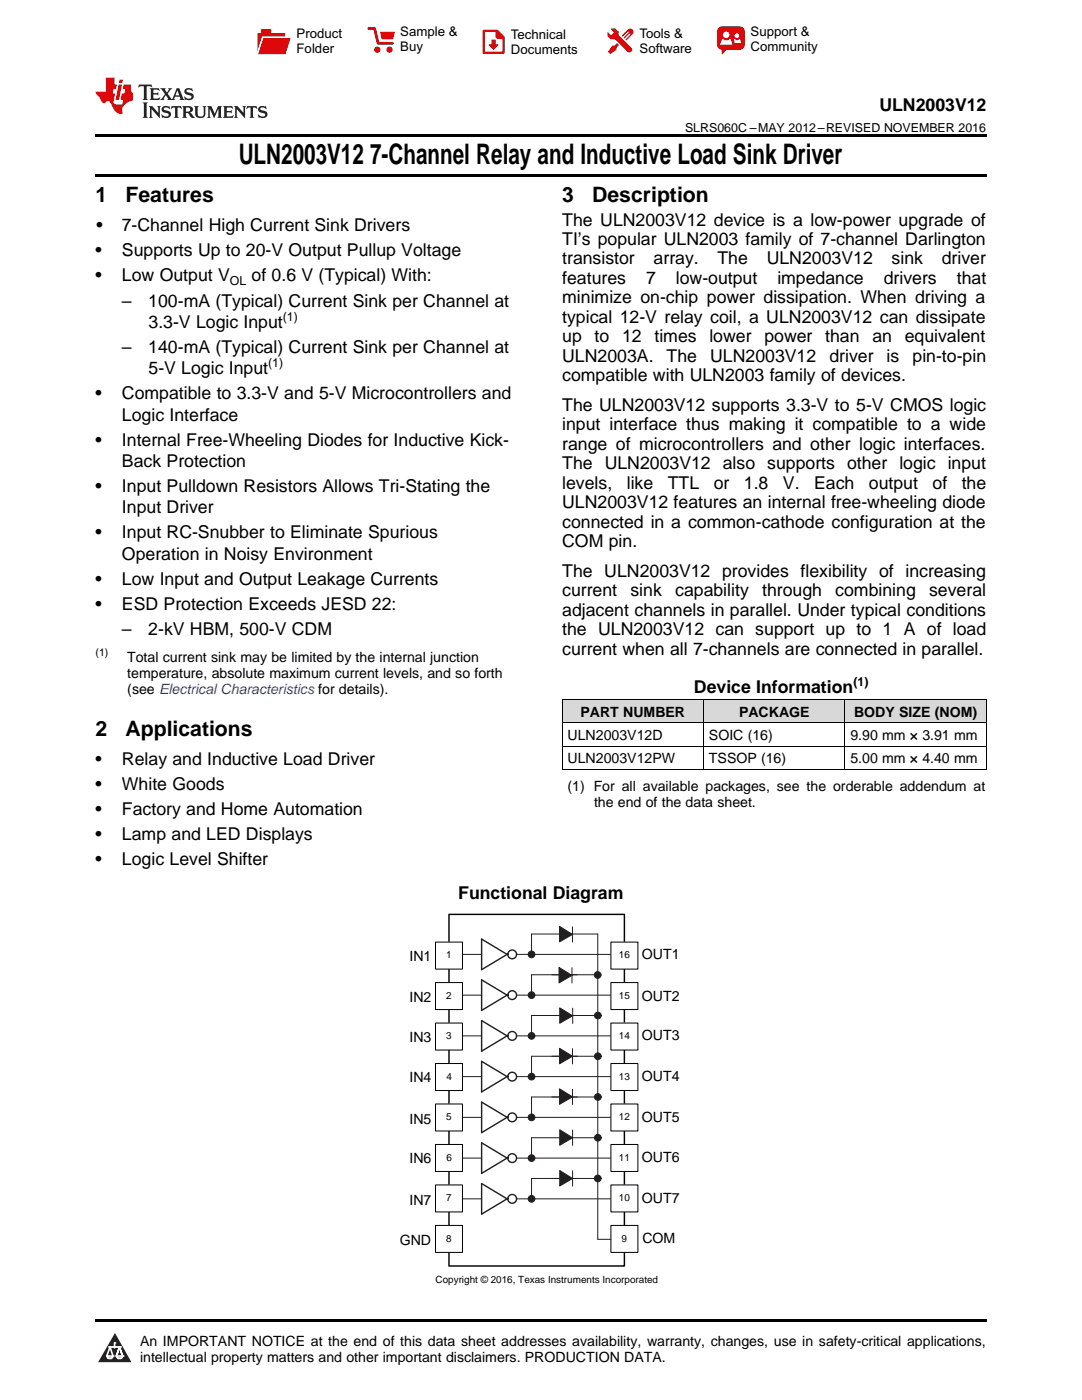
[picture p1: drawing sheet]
<svg xmlns="http://www.w3.org/2000/svg" width="216mm" height="279mm" viewBox="0 0 216 279" stroke-linecap="round" stroke-linejoin="round" font-family="sans-serif">
<defs><g id="words">
<g font-size="5.6">
<text x="47.6" y="32.8">ULN2003V12</text>
<text x="73.9" y="32.8">7-Channel Relay and Inductive Load Sink Driver</text>
</g>
<g font-size="4.2">
<text x="19" y="40.4">1</text>
<text x="25" y="40.4">Features</text>
<text x="112.2" y="40.4">3</text>
<text x="118.2" y="40.4">Description</text>
<text x="19" y="146.9">2</text>
<text x="25" y="146.9">Applications</text>
</g>
<g font-size="3.5">
<text x="175.5" y="22.2">ULN2003V12</text>
<text x="19.2" y="46.1">•</text>
<text x="24.3" y="46.1">7-Channel High Current Sink Drivers</text>
<text x="112.2" y="45">The ULN2003V12 device is a low-power upgrade of</text>
<text x="19" y="51.1">•</text>
<text x="24.3" y="51.1">Supports Up to 20-V Output Pullup Voltage</text>
<text x="112.2" y="48.9">TI’s popular ULN2003 family of 7-channel Darlington</text>
<text x="112.2" y="52.8">transistor</text>
<text x="130.4" y="52.8">array.</text>
<text x="143.2" y="52.8">The</text>
<text x="153" y="52.8">ULN2003V12</text>
<text x="177.9" y="52.8">sink</text>
<text x="187.9" y="52.8">driver</text>
<text x="19" y="56.1">•</text>
<text x="24.3" y="56.1">Low Output V</text>
<text x="50.2" y="56.1">of 0.6 V (Typical) With:</text>
<text x="112.2" y="56.7">features</text>
<text x="128.9" y="56.7">7</text>
<text x="134.9" y="56.7">low-output</text>
<text x="155.1" y="56.7">impedance</text>
<text x="176.4" y="56.7">drivers</text>
<text x="190.9" y="56.7">that</text>
<text x="24.3" y="61.2">–</text>
<text x="29.6" y="61.2">100-mA (Typical) Current Sink per Channel at</text>
<text x="29.6" y="65.4">3.3-V Logic Input</text>
<text x="112.2" y="60.5">minimize on-chip power dissipation. When driving a</text>
<text x="112.2" y="64.4">typical 12-V relay coil, a ULN2003V12 can dissipate</text>
<text x="24.3" y="70.5">–</text>
<text x="29.6" y="70.5">140-mA (Typical) Current Sink per Channel at</text>
<text x="112.2" y="68.3">up</text>
<text x="118.6" y="68.3">to</text>
<text x="124.1" y="68.3">12</text>
<text x="130.6" y="68.3">times</text>
<text x="141.6" y="68.3">lower</text>
<text x="152.5" y="68.3">power</text>
<text x="164.7" y="68.3">than</text>
<text x="174.1" y="68.3">an</text>
<text x="180.5" y="68.3">equivalent</text>
<text x="29.6" y="74.7">5-V Logic Input</text>
<text x="112.2" y="72.2">ULN2003A.</text>
<text x="112.2" y="76.1">compatible with ULN2003 family of devices.</text>
<text x="133" y="72.2">The</text>
<text x="141.7" y="72.2">ULN2003V12</text>
<text x="165.5" y="72.2">driver</text>
<text x="176.9" y="72.2">is</text>
<text x="182.1" y="72.2">pin-to-pin</text>
<text x="19" y="79.7">•</text>
<text x="24.3" y="79.7">Compatible to 3.3-V and 5-V Microcontrollers and</text>
<text x="24.3" y="84">Logic Interface</text>
<text x="112.2" y="82">The ULN2003V12 supports 3.3-V to 5-V CMOS logic</text>
<text x="19" y="89">•</text>
<text x="24.3" y="89">Internal Free-Wheeling Diodes for Inductive Kick-</text>
<text x="112.2" y="85.9">input interface thus making it compatible to a wide</text>
<text x="112.2" y="89.8">range of microcontrollers and other logic interfaces.</text>
<text x="24.3" y="93.2">Back Protection</text>
<text x="112.2" y="93.7">The ULN2003V12 also supports other logic input</text>
<text x="19" y="98.2">•</text>
<text x="24.3" y="98.2">Input Pulldown Resistors Allows Tri-Stating the</text>
<text x="112.2" y="97.5">levels,</text>
<text x="112.2" y="101.4">ULN2003V12 features an internal free-wheeling diode</text>
<text x="125.1" y="97.5">like</text>
<text x="133.3" y="97.5">TTL</text>
<text x="142.4" y="97.5">or</text>
<text x="148.4" y="97.5">1.8</text>
<text x="156.2" y="97.5">V.</text>
<text x="162.5" y="97.5">Each</text>
<text x="173.4" y="97.5">output</text>
<text x="186.1" y="97.5">of</text>
<text x="191.9" y="97.5">the</text>
<text x="19" y="107.5">•</text>
<text x="24.3" y="102.4">Input Driver</text>
<text x="24.3" y="107.5">Input RC-Snubber to Eliminate Spurious</text>
<text x="112.2" y="105.3">connected in a common-cathode configuration at the</text>
<text x="24.3" y="111.7">Operation in Noisy Environment</text>
<text x="112.2" y="109.2">COM pin.</text>
<text x="19" y="116.7">•</text>
<text x="24.3" y="116.7">Low Input and Output Leakage Currents</text>
<text x="112.2" y="115.1">The ULN2003V12 provides flexibility of increasing</text>
<text x="112.2" y="119">current</text>
<text x="125.8" y="119">sink</text>
<text x="134.7" y="119">capability</text>
<text x="152.1" y="119">through</text>
<text x="166.7" y="119">combining</text>
<text x="185.4" y="119">several</text>
<text x="19" y="121.7">•</text>
<text x="24.3" y="121.7">ESD Protection Exceeds JESD 22:</text>
<text x="112.2" y="122.9">adjacent channels in parallel. Under typical conditions</text>
<text x="24.3" y="126.8">–</text>
<text x="29.6" y="126.8">2-kV HBM, 500-V CDM</text>
<text x="112.2" y="126.8">the ULN2003V12 can support up to 1 A of load</text>
<text x="112.2" y="130.7">current when all 7-channels are connected in parallel.</text>
<text x="138.5" y="138.4">Device Information</text>
<text x="19" y="152.6">•</text>
<text x="24.3" y="152.6">Relay and Inductive Load Driver</text>
<text x="19" y="157.6">•</text>
<text x="24.3" y="157.6">White Goods</text>
<text x="19" y="162.6">•</text>
<text x="19" y="167.6">•</text>
<text x="24.3" y="162.6">Factory and Home Automation</text>
<text x="24.3" y="167.6">Lamp and LED Displays</text>
<text x="19" y="172.6">•</text>
<text x="24.3" y="172.6">Logic Level Shifter</text>
<text x="91.4" y="179.3">Functional Diagram</text>
</g>
<g font-size="2.8">
<text x="25.4" y="132.1">Total current sink may be limited by the internal junction</text>
<text x="25.4" y="135.3">temperature, absolute maximum current levels, and so forth</text>
<text x="25.4" y="138.4">(see Electrical Characteristics for details).</text>
<text x="115.8" y="143.1">PART NUMBER</text>
<text x="147.5" y="143.1">PACKAGE</text>
<text x="170.4" y="143.1">BODY SIZE (NOM)</text>
<text x="113.2" y="147.7">ULN2003V12D</text>
<text x="141.5" y="147.7">SOIC (16)</text>
<text x="169.7" y="147.7">9.90 mm × 3.91 mm</text>
<text x="113.2" y="152.4">ULN2003V12PW</text>
<text x="141.5" y="152.4">TSSOP (16)</text>
<text x="169.7" y="152.4">5.00 mm × 4.40 mm</text>
<text x="113.2" y="157.9">(1) For all available packages, see the orderable addendum at</text>
<text x="118.5" y="161">the end of the data sheet.</text>
<text x="81.7" y="191.8">IN1</text>
<text x="128.1" y="191.5">OUT1</text>
<text x="81.7" y="200">IN2</text>
<text x="128.1" y="199.7">OUT2</text>
<text x="81.7" y="207.9">IN3</text>
<text x="128.1" y="207.6">OUT3</text>
<text x="81.7" y="216">IN4</text>
<text x="128.1" y="215.7">OUT4</text>
<text x="81.7" y="224.3">IN5</text>
<text x="128.1" y="224">OUT5</text>
<text x="81.7" y="232.1">IN6</text>
<text x="128.1" y="231.9">OUT6</text>
<text x="81.7" y="240.4">IN7</text>
<text x="128.1" y="240.1">OUT7</text>
<text x="79.8" y="248.5">GND</text>
<text x="128.2" y="248">COM</text>
<text x="27.9" y="268.6">An IMPORTANT NOTICE at the end of this data sheet addresses availability, warranty, changes, use in safety-critical applications,</text>
<text x="27.9" y="271.8">intellectual property matters and other important disclaimers. PRODUCTION DATA.</text>
</g>
<g font-size="2.6">
<text x="59.2" y="7.6">Product</text>
<text x="59.2" y="10.6">Folder</text>
<text x="79.9" y="7.3">Sample &amp;</text>
<text x="79.9" y="10.2">Buy</text>
<text x="101.9" y="7.8">Technical</text>
<text x="101.9" y="10.8">Documents</text>
<text x="127.6" y="7.6">Tools &amp;</text>
<text x="127.6" y="10.6">Software</text>
<text x="149.8" y="7.2">Support &amp;</text>
<text x="149.8" y="10.2">Community</text>
</g>
<g font-size="2.5">
<text x="136.7" y="26.3">SLRS060C –MAY 2012–REVISED NOVEMBER 2016</text>
<text x="45.9" y="56.8">OL</text>
<text x="56.4" y="64">(1)</text>
<text x="53.5" y="73.3">(1)</text>
<text x="170.3" y="137">(1)</text>
</g>
<text font-size="2.1" x="19" y="131">(1)</text>
<g font-size="2">
<text x="89.1" y="191.3">1</text>
<text x="123.5" y="191.3">16</text>
<text x="89.1" y="199.3">2</text>
<text x="123.5" y="199.3">15</text>
<text x="89.1" y="207.4">3</text>
<text x="123.5" y="207.4">14</text>
<text x="89.1" y="215.5">4</text>
<text x="123.5" y="215.5">13</text>
<text x="89.1" y="223.6">5</text>
<text x="123.5" y="223.6">12</text>
<text x="89.1" y="231.7">6</text>
<text x="123.5" y="231.7">11</text>
<text x="89.1" y="239.7">7</text>
<text x="123.5" y="239.7">10</text>
<text x="89.1" y="247.8">8</text>
<text x="124" y="247.8">9</text>
<text x="86.9" y="256.1">Copyright © 2016, Texas Instruments Incorporated</text>
</g>
</g></defs>
<g fill="#d8d8d8">
<path d="M112.2 139.7h28.2v4.6h-28.2z"/>
<path d="M140.4 139.7h28.2v4.6h-28.2z"/>
<path d="M168.6 139.7h28.2v4.6h-28.2z"/>
</g>
<path d="M22.9 266l3.3 5.9h-6.6z" fill="#231f20"/>
<path d="M21.3 270.6h1.2l-.3 .5h-.3a.53 .53 0 0 1-.6-.5z" fill-rule="evenodd" fill="#fff"/>
<path d="M21.3 270.6h1.2l-.3 .5h-.3a.53 .53 0 0 1-.6-.5z" fill="none" stroke="#231f20" stroke-width=".33"/>
<path d="M21.3 270.6l1.2 .1-.3 .4h-.5z" fill="none" stroke="#fff" stroke-width=".33"/>
<path d="M22.9 268.9h.1" fill="none" stroke="#fff" stroke-width=".33"/>
<path d="M22.9 268v.9z" fill="#fff"/>
<path d="M22.9 268v.9z" fill="none" stroke="#fff" stroke-width=".33"/>
<circle cx="22.9" cy="268" r=".16" fill="#fff"/>
<path d="M21.8 268.8h.1" fill="none" stroke="#fff" stroke-width=".33"/>
<path d="M21.8 268.8h2.2z" fill="#fff"/>
<path d="M21.8 268.8h2.2z" fill="none" stroke="#fff" stroke-width=".33"/>
<circle cx="24" cy="268.8" r=".16" fill="#fff"/>
<path d="M23.2 270.6h.1" fill="none" stroke="#fff" stroke-width=".33"/>
<path d="M23.8 268.8l-.6 1.8z" fill="#fff"/>
<path d="M23.8 268.8l-.6 1.8z" fill="none" stroke="#fff" stroke-width=".33"/>
<path d="M23.8 268.8l.7 1.8z" fill="#fff"/>
<path d="M23.8 268.8l.7 1.8z" fill="none" stroke="#fff" stroke-width=".33"/>
<path d="M24.4 270.6h.1" fill="none" stroke="#fff" stroke-width=".33"/>
<circle cx="21.3" cy="270.6" r=".16" fill="#fff"/>
<path d="M22 268.8l-.7 1.8z" fill="#fff"/>
<path d="M22 268.8l-.7 1.8z" fill="none" stroke="#fff" stroke-width=".33"/>
<path d="M22 268.8l.5 1.8z" fill="#fff"/>
<path d="M22 268.8l.5 1.8z" fill="none" stroke="#fff" stroke-width=".33"/>
<circle cx="22.5" cy="270.6" r=".16" fill="#fff"/>
<path d="M23.3 270.6h1.2a.63 .63 0 0 1-.6 .5 .63 .63 0 0 1-.6-.5z" fill-rule="evenodd" fill="#fff"/>
<path d="M23.3 270.6h1.2a.63 .63 0 0 1-.6 .5 .63 .63 0 0 1-.6-.5z" fill="none" stroke="#231f20" stroke-width=".33"/>
<path d="M23.3 270.6h1.2l-.4 .5h-.5z" fill="none" stroke="#fff" stroke-width=".33"/>
<path d="M23.2 270.6h.1" fill="none" stroke="#fff" stroke-width=".33"/>
<circle cx="24.5" cy="270.6" r=".16" fill="#fff"/>
<path d="M19 263.2h177.8v.5h-177.8z" fill="#000"/>
<g fill="none" stroke="#201e1e" stroke-width=".2">
<path d="M89.8 198.6h6.3M89.8 190.5h6.3M103.2 198.6h22.2M103.2 190.5h22.2M106.1 190.5v-4.1h13.2v60.9M119.3 194.5h-13.2v4.1M89.8 214.9h6.3M89.8 206.7h6.3M103.2 214.9h22.2M103.2 206.7h22.2M119.3 202.7h-13.2v4M119.3 210.8h-13.2v4.1"/>
<path d="M119.3 218.9h-13.2v4.1M89.8 239.3h6.3M89.8 231.1h6.3M89.8 223h6.3M103.2 239.3h22.2M103.2 231.1h22.2M103.2 223h22.2M119.3 235.2h-13.2v4.1M119.3 227.1h-13.2v4"/>
</g>
<g fill="none" stroke="#201e1e" stroke-width=".28">
<path d="M96.1 187.4l5.1 3.1-5.1 3zM96.1 195.6l5.1 3-5.1 3.1zM96.1 203.7l5.1 3-5.1 3.1zM96.1 211.8l5.1 3.1-5.1 3zM96.1 219.9l5.1 3.1-5.1 3zM96.1 228.1l5.1 3-5.1 3.1zM96.1 236.2l5.1 3.1-5.1 3z"/>
<circle cx="102.2" cy="198.6" r=".87"/>
<circle cx="102.2" cy="190.5" r=".88"/>
<circle cx="102.2" cy="214.9" r=".87"/>
<circle cx="102.2" cy="206.7" r=".87"/>
<circle cx="102.2" cy="223" r=".87"/>
<circle cx="102.2" cy="231.1" r=".88"/>
<circle cx="102.2" cy="239.3" r=".88"/>
</g>
<path d="M111.7 184.9l2.5 1.6-2.5 1.5z" fill="#201e1e"/>
<path d="M111.7 184.9l2.5 1.6-2.5 1.5zM114.2 185v3" fill="none" stroke="#201e1e" stroke-width=".2"/>
<circle cx="119.3" cy="235.2" r=".67" fill="#201e1e"/>
<circle cx="119.3" cy="235.2" r=".67" fill="none" stroke="#201e1e" stroke-width=".2"/>
<circle cx="119.3" cy="194.6" r=".67" fill="#201e1e"/>
<circle cx="119.3" cy="194.6" r=".67" fill="none" stroke="#201e1e" stroke-width=".2"/>
<circle cx="119.3" cy="202.7" r=".67" fill="#201e1e"/>
<circle cx="119.3" cy="202.7" r=".67" fill="none" stroke="#201e1e" stroke-width=".2"/>
<circle cx="119.3" cy="218.9" r=".67" fill="#201e1e"/>
<circle cx="119.3" cy="218.9" r=".67" fill="none" stroke="#201e1e" stroke-width=".2"/>
<circle cx="119.3" cy="227.1" r=".67" fill="#201e1e"/>
<circle cx="119.3" cy="227.1" r=".67" fill="none" stroke="#201e1e" stroke-width=".2"/>
<circle cx="119.3" cy="210.8" r=".67" fill="#201e1e"/>
<circle cx="119.3" cy="210.8" r=".67" fill="none" stroke="#201e1e" stroke-width=".2"/>
<circle cx="106.1" cy="190.5" r=".67" fill="#201e1e"/>
<circle cx="106.1" cy="190.5" r=".67" fill="none" stroke="#201e1e" stroke-width=".2"/>
<circle cx="106.1" cy="198.6" r=".67" fill="#201e1e"/>
<circle cx="106.1" cy="198.6" r=".67" fill="none" stroke="#201e1e" stroke-width=".2"/>
<circle cx="106.1" cy="206.7" r=".67" fill="#201e1e"/>
<circle cx="106.1" cy="206.7" r=".67" fill="none" stroke="#201e1e" stroke-width=".2"/>
<circle cx="106.1" cy="214.9" r=".67" fill="#201e1e"/>
<circle cx="106.1" cy="214.9" r=".67" fill="none" stroke="#201e1e" stroke-width=".2"/>
<circle cx="106.1" cy="231.1" r=".67" fill="#201e1e"/>
<circle cx="106.1" cy="231.1" r=".67" fill="none" stroke="#201e1e" stroke-width=".2"/>
<circle cx="106.1" cy="223" r=".67" fill="#201e1e"/>
<circle cx="106.1" cy="223" r=".67" fill="none" stroke="#201e1e" stroke-width=".2"/>
<circle cx="106.1" cy="239.3" r=".67" fill="#201e1e"/>
<circle cx="106.1" cy="239.3" r=".67" fill="none" stroke="#201e1e" stroke-width=".2"/>
<path d="M111.6 193.1l2.5 1.6-2.5 1.5z" fill="#201e1e"/>
<path d="M111.6 193.1l2.5 1.6-2.5 1.5zM114.1 193.1v3.1" fill="none" stroke="#201e1e" stroke-width=".2"/>
<path d="M111.7 201.1l2.6 1.6-2.6 1.5z" fill="#201e1e"/>
<path d="M111.7 201.1l2.6 1.6-2.6 1.5zM114.3 201.2v3.1" fill="none" stroke="#201e1e" stroke-width=".2"/>
<path d="M111.7 209.2l2.5 1.6-2.5 1.5z" fill="#201e1e"/>
<path d="M111.7 209.2l2.5 1.6-2.5 1.5zM114.2 209.3v3" fill="none" stroke="#201e1e" stroke-width=".2"/>
<path d="M111.7 217.3l2.5 1.6-2.5 1.5z" fill="#201e1e"/>
<path d="M111.7 217.3l2.5 1.6-2.5 1.5zM114.2 217.4v3" fill="none" stroke="#201e1e" stroke-width=".2"/>
<path d="M111.7 225.5l2.6 1.6-2.6 1.5z" fill="#201e1e"/>
<path d="M111.7 225.5l2.6 1.6-2.6 1.5zM114.3 225.5v3.1" fill="none" stroke="#201e1e" stroke-width=".2"/>
<path d="M111.7 233.6l2.6 1.6-2.6 1.5z" fill="#201e1e"/>
<path d="M111.7 233.6l2.6 1.6-2.6 1.5zM114.3 233.7v3" fill="none" stroke="#201e1e" stroke-width=".2"/>
<path d="M89.6 182.5h35v70.2h-35z" fill="none" stroke="#000" stroke-width=".29"/>
<path d="M122 204.2h5.2v5.2h-5.2z" fill-rule="evenodd" fill="#fff"/>
<path d="M122 204.2h5.2v5.2h-5.2z" fill="none" stroke="#fff" stroke-width=".2"/>
<path d="M122 212.3h5.2v5.3h-5.2z" fill-rule="evenodd" fill="#fff"/>
<path d="M122 212.3h5.2v5.3h-5.2z" fill="none" stroke="#fff" stroke-width=".2"/>
<path d="M122 220.4h5.2v5.2h-5.2z" fill-rule="evenodd" fill="#fff"/>
<path d="M122 220.4h5.2v5.2h-5.2z" fill="none" stroke="#fff" stroke-width=".2"/>
<path d="M122 228.5h5.2v5.2h-5.2z" fill-rule="evenodd" fill="#fff"/>
<path d="M122 228.5h5.2v5.2h-5.2z" fill="none" stroke="#fff" stroke-width=".2"/>
<path d="M122 236.5h5.2v5.3h-5.2z" fill-rule="evenodd" fill="#fff"/>
<path d="M122 236.5h5.2v5.3h-5.2z" fill="none" stroke="#fff" stroke-width=".2"/>
<path d="M122 244.6h5.2v5.2h-5.2z" fill-rule="evenodd" fill="#fff"/>
<path d="M122 244.6h5.2v5.2h-5.2z" fill="none" stroke="#fff" stroke-width=".2"/>
<path d="M122 188.1h5.2v5.2h-5.2z" fill-rule="evenodd" fill="#fff"/>
<path d="M122 188.1h5.2v5.2h-5.2z" fill="none" stroke="#fff" stroke-width=".2"/>
<path d="M122 196.1h5.2v5.3h-5.2z" fill-rule="evenodd" fill="#fff"/>
<path d="M122 196.1h5.2v5.3h-5.2z" fill="none" stroke="#fff" stroke-width=".2"/>
<path d="M87 204.2h5.2v5.3h-5.2z" fill-rule="evenodd" fill="#fff"/>
<path d="M87 204.2h5.2v5.3h-5.2z" fill="none" stroke="#fff" stroke-width=".2"/>
<path d="M87 212.3h5.3v5.3h-5.3z" fill-rule="evenodd" fill="#fff"/>
<path d="M87 212.3h5.3v5.3h-5.3z" fill="none" stroke="#fff" stroke-width=".2"/>
<path d="M87 220.4h5.2v5.2h-5.2z" fill-rule="evenodd" fill="#fff"/>
<path d="M87 220.4h5.2v5.2h-5.2z" fill="none" stroke="#fff" stroke-width=".2"/>
<path d="M87 228.5h5.3v5.2h-5.3z" fill-rule="evenodd" fill="#fff"/>
<path d="M87 228.5h5.3v5.2h-5.3z" fill="none" stroke="#fff" stroke-width=".2"/>
<path d="M87 236.5h5.2v5.3h-5.2z" fill-rule="evenodd" fill="#fff"/>
<path d="M87 236.5h5.2v5.3h-5.2z" fill="none" stroke="#fff" stroke-width=".2"/>
<path d="M87 244.6h5.2v5.2h-5.2z" fill-rule="evenodd" fill="#fff"/>
<path d="M87 244.6h5.2v5.2h-5.2z" fill="none" stroke="#fff" stroke-width=".2"/>
<path d="M87 188.1h5.2v5.2h-5.2z" fill-rule="evenodd" fill="#fff"/>
<path d="M87 188.1h5.2v5.2h-5.2z" fill="none" stroke="#fff" stroke-width=".2"/>
<path d="M87 196.1h5.2v5.3h-5.2z" fill-rule="evenodd" fill="#fff"/>
<path d="M87 196.1h5.2v5.3h-5.2z" fill="none" stroke="#fff" stroke-width=".2"/>
<g fill="none" stroke="#000" stroke-width=".2">
<path d="M112.2 139.6h84.6M112.2 139.7v13.9M140.4 139.7v13.9M168.6 139.7v13.9M196.8 139.7v13.9M112.2 153.6h84.6M112.2 148.9h84.6M112.2 144.3h84.6M86.9 188h5.4v5.4h-5.4zM86.9 196.1h5.4v5.4h-5.4zM121.9 188h5.4v5.4h-5.4zM121.9 196.1h5.4v5.4h-5.4z"/>
<path d="M86.9 204.2h5.4v5.4h-5.4zM86.9 212.2h5.4v5.4h-5.4zM121.9 204.2h5.4v5.4h-5.4zM121.9 212.2h5.4v5.4h-5.4zM86.9 220.3h5.4v5.4h-5.4zM86.9 228.4h5.4v5.4h-5.4zM86.9 236.5h5.4v5.4h-5.4zM121.9 220.3h5.4v5.4h-5.4zM121.9 228.4h5.4v5.4h-5.4zM121.9 236.5h5.4v5.4h-5.4zM86.9 244.6h5.4v5.3h-5.4zM121.9 244.6h5.4v5.3h-5.4z"/>
</g>
<path d="M119.3 247.3h2.6" fill="none" stroke="#201e1e" stroke-width=".2"/>
<path d="M19 34.8h177.8v.5h-177.8zM19 26.8h177.8v.6h-177.8z" fill="#000"/>
<path d="M27.7 16.9l-.1 .6 .6-.3h.5v.2v2.2l-.2 .4h1l-.2-.4v-2.2v-.2h.5l.6 .3-.2-.6zM29.9 17.6l.2 .4v1.6l-.2 .4h1.9l.1-.6a1.09 1.09 0 0 1-1.3 .1v-.6h.6l.4 .2v-.7l-.2 .2h-.8v-.6l.2-.1a1.01 1.01 0 0 1 1 .3l-.1-.6zM32 17.6l.9 1.2-1 1.2h.9l-.2-.3 .5-.7 .5 .7-.3 .3h1.7l-.2-.3 .1-.4h1l.1 .4-.2 .3h1l-.3-.4-.7-2h-.5l-1 2.2-.8-1.1 .9-1.1h-.9l.2 .2-.4 .7-.4-.7 .2-.2zM35.4 18l.4 1h-.8zM37 17.7a.66 .66 0 0 0-.2 .8 .66 .66 0 0 0 .6 .4l.7 .2 .1 .2a.8 .8 0 0 1-.7 .4 .8 .8 0 0 1-.7-.5l.1 .8 .2-.2a.94 .94 0 0 0 1.1 .1 .94 .94 0 0 0 .4-.9 1.48 1.48 0 0 0-1.3-.6v-.4a1.1 1.1 0 0 1 1.2 .2l-.2-.6-.2 .1-.5-.1zM28.5 20.4l.2 .4v2.3l-.2 .4h1l-.2-.4v-2.3l.2-.4zM29.7 21.2l.2 .4v1.5l-.2 .4h.8l-.3-.4 .1-1.3 1.6 1.8v-2l.2-.4h-.7l.2 .2v1.1l-1.2-1.3zM32.5 21.3a.66 .66 0 0 0-.2 .8 .66 .66 0 0 0 .6 .4l.6 .2 .2 .2a.8 .8 0 0 1-.8 .4 .8 .8 0 0 1-.7-.5l.2 .7 .2-.1a.94 .94 0 0 0 1 .1 .94 .94 0 0 0 .5-1 1.47 1.47 0 0 0-1.3-.6l-.1-.3a1.1 1.1 0 0 1 1.3 .2l-.2-.6-.2 .1-.5-.2zM34.3 21.2l-.2 .6a.64 .64 0 0 1 .8-.3v1.6l-.2 .4h1l-.3-.4 .1-1.6a.66 .66 0 0 1 .8 .3l-.2-.6zM36.3 21.2l.3 .4v1.5l-.3 .4h1l-.2-.2v-.7h.5l.1 .1a.8 .8 0 0 0 1.2 .7l-1-1a.62 .62 0 0 0 .6-.5 .62 .62 0 0 0-.6-.7zM37.1 21.5h.1a.48 .48 0 0 1 .6 0 .48 .48 0 0 1 .1 .6l-.2 .1-.6 .1zM38.7 21.2l.2 .2a2.29 2.29 0 0 0 .4 2 1.05 1.05 0 0 0 1.7-.7v-1.3l.2-.2h-.8l.2 .4v1.1a.61 .61 0 0 1-.6 .6 .61 .61 0 0 1-.6-.6v-1.1l.3-.4zM41.3 21.2l.3 .4v1.5l-.3 .4h.8l-.2-.4v-1.4l.8 1.9 .9-1.9v1.4l-.2 .4h.9l-.2-.4v-1.5l.2-.4h-.8l-.7 1.5-.6-1.5zM44.5 21.2l.2 .4v1.5l-.2 .4h1.9l.2-.6a1.1 1.1 0 0 1-1.4 .2v-.7h.6l.4 .2v-.6l-.2 .1-.8 .1v-.6l.2-.1a1.02 1.02 0 0 1 1.1 .2l-.2-.5zM46.7 21.2l.2 .4v1.5l-.2 .4h.8l-.3-.4 .1-1.3 1.6 1.8v-2l.2-.4h-.7l.2 .2v1.1l-1.2-1.3zM49.3 21.2l-.1 .6a.64 .64 0 0 1 .8-.3v1.6l-.3 .4h1l-.2-.4v-1.6a.66 .66 0 0 1 .8 .3l-.1-.6zM51.7 21.3a.66 .66 0 0 0-.2 .7 .66 .66 0 0 0 .7 .5l.6 .2 .1 .2a.8 .8 0 0 1-.7 .4 .8 .8 0 0 1-.7-.5l.1 .7 .2-.1a.94 .94 0 0 0 1.1 .1 .94 .94 0 0 0 .4-1 1.48 1.48 0 0 0-1.2-.6l-.1-.3a1.1 1.1 0 0 1 1.2 .2l-.2-.6-.1 .1-.6-.2z" fill="#231f20"/>
<path d="M21.1 15.5v2.8h-2v.4l.9 .9a.96 .96 0 0 0 1 1 .59 .59 0 0 1 .5-.4 .59 .59 0 0 1 .5 .3l.4 .8a1.61 1.61 0 0 0 2.1 1.3 1.63 1.63 0 0 1 1.1-2.2l.9-.3v-1.5a1.6 1.6 0 0 1-.4-1.7h-1.4l-.2 .9h.5l-.2 .8h-.5l-.2 1v.3h.5l-.2 .9h-.7a.74 .74 0 0 1-1-.6l.3-1.6h-.5l.2-.8h.5l.1-.9h-.4v-1.4zM23.7 16.9l-.7 3h.8l.6-3zM23.8 15.9l-.1 .7h.7l.2-.7z" fill="#ee1d23"/>
<g fill="#d60000">
<path d="M52.1 5.8h2v.8h2.8v4.2h-5.5v-4.2h.7z" fill-rule="evenodd"/>
<path d="M52.4 7.5h5.6l-1 3.3h-5.6z" fill-rule="evenodd"/>
</g>
<path d="M52.4 7.4h5.7l-.1 .1h-5.5l-1.1 3.3z" fill-rule="evenodd" fill="#fff"/>
<path d="M52.4 7.4h5.7l-.1 .1h-5.5l-1.1 3.3z" fill="none" stroke="#fff" stroke-width=".2"/>
<path d="M73.6 5.7h1.1l.7 2.9h2.9" fill="none" stroke="#d60000" stroke-width=".55"/>
<g fill="#d60000">
<path d="M75.8 6.3h3l-.4 1.6h-2.2z" fill-rule="evenodd"/>
<circle cx="75.3" cy="9.9" r=".62"/>
<circle cx="77.7" cy="9.9" r=".62"/>
</g>
<path d="M96.5 6.2h2.7l1.3 1.2v3.1h-4z" fill="none" stroke="#d60000" stroke-width=".44"/>
<g fill="#d60000">
<path d="M98.1 7.9h.8v1h.5l-.9 1.1-1-1v-.1h.6z" fill-rule="evenodd"/>
<path d="M98.9 6.2h.3l1.3 1.2v.4h-1.3l-.3-.4z" fill-rule="evenodd"/>
<path d="M121.9 5.7h.8l.7 .6 .1 .7 2.5 2.5-.8 .8-2.3-2.3-1.1-.2-.6-.6v-.8l.7 .6 .5-.4v-.2l-.5-.5z" fill-rule="evenodd"/>
<path d="M122.2 9.1h.4l.5-.5 .4 .4-.5 .5v.4l-1.2 .9-.5-.5z" fill-rule="evenodd"/>
<path d="M125.3 5.9a.67 .67 0 0 1 .9 0 .67 .67 0 0 1 0 .9z" fill-rule="evenodd"/>
<path d="M125.3 5.9l.9 .9-1.2 1.2h-.2v-.2l1-.9v-.2h-.2l-.9 1h-.2v-.2l.9-1 .1-.2h-.3l-.9 1h-.2v-.2z" fill-rule="evenodd"/>
<circle cx="125.6" cy="9.9" r=".54"/>
</g>
<path d="M123.3 6.3v.7" fill="none" stroke="#d60000" stroke-width=".2"/>
<g fill="#d60000">
<path d="M143.4 5.5l.6-.2h3.6a.95 .95 0 0 1 1 .9v2.8a.95 .95 0 0 1-1 .9h-3.6a.95 .95 0 0 1-.9-.9v-2.8z" fill-rule="evenodd"/>
<path d="M144 9.9h.9l-.7 .9h-.2z" fill-rule="evenodd"/>
</g>
<g fill="#fff">
<path d="M146.6 8.6h1.3z"/>
<path d="M144.1 7.8h.3l.1 .2h.8l.2-.2h.3l.4 1.1h-2.5z" fill-rule="evenodd"/>
<path d="M146.4 7.8h.3l.1 .2h.5l.2-.2h.2l.2 .8h-1.3z" fill-rule="evenodd"/>
<circle cx="144.9" cy="6.9" r=".65"/>
<circle cx="147" cy="7.1" r=".48"/>
</g>
<use href="#words"/>
</svg>
